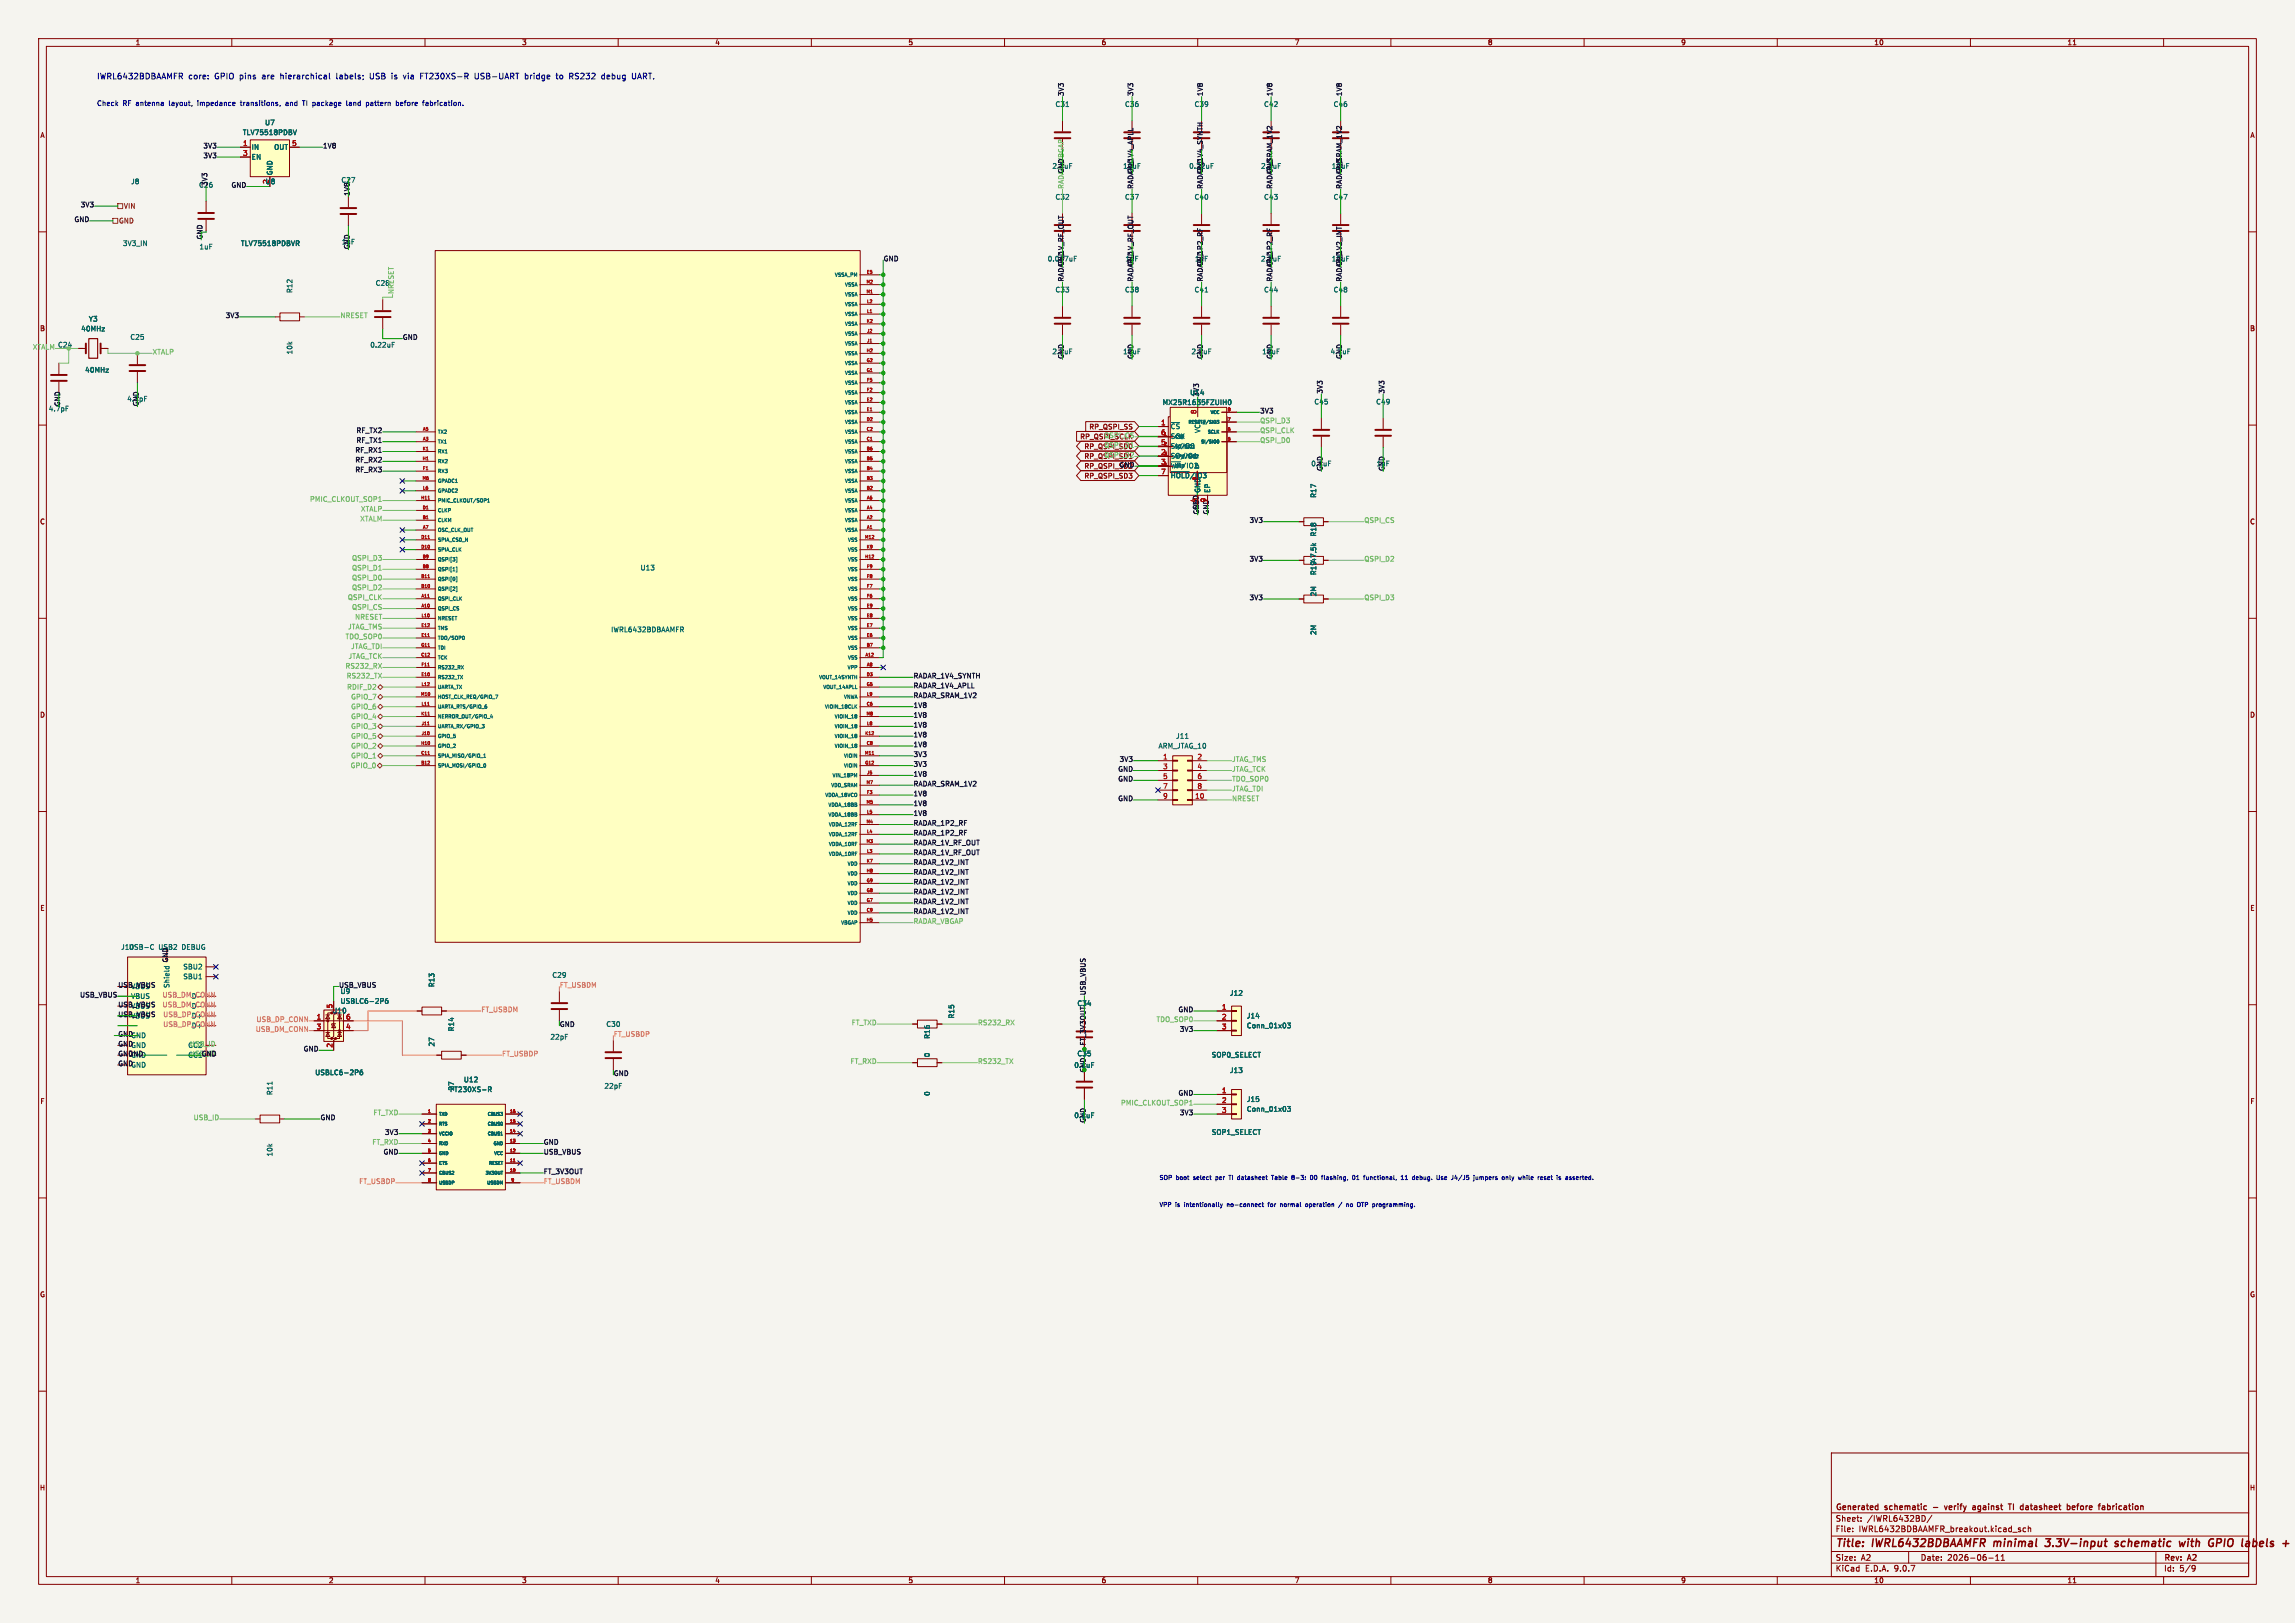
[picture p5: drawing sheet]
<svg xmlns="http://www.w3.org/2000/svg" width="594mm" height="420mm" viewBox="0 0 594 420" stroke-linecap="round" stroke-linejoin="round" font-family="sans-serif">
<defs><g id="words">
<g font-size="2.8" fill="#840000">
<text x="475" y="400.9">Title:</text>
<text x="484.7" y="400.9">IWRL6432BDBAAMFR</text>
<text x="516.9" y="400.9">minimal</text>
<text x="531.1" y="400.9">3.3V-input</text>
<text x="549.9" y="400.9">schematic</text>
<text x="567.4" y="400.9">with</text>
<text x="575.7" y="400.9">GPIO</text>
<text x="585.1" y="400.9">labels</text>
</g>
<g font-size="2.1" fill="#0000c2">
<text x="25" y="20.7">IWRL6432BDBAAMFR</text>
<text x="48.7" y="20.7">core:</text>
<text x="55.6" y="20.7">GPIO pins</text>
<text x="68.1" y="20.7">are</text>
<text x="73" y="20.7">hierarchical</text>
<text x="87.7" y="20.7">labels;</text>
<text x="96.5" y="20.7">USB</text>
<text x="102.3" y="20.7">is</text>
<text x="105.5" y="20.7">via</text>
<text x="110" y="20.7">FT230XS-R</text>
<text x="124.2" y="20.7">USB-UART</text>
<text x="137.4" y="20.7">bridge</text>
<text x="145.7" y="20.7">to</text>
<text x="149.2" y="20.7">RS232</text>
<text x="157.7" y="20.7">debug</text>
<text x="165.7" y="20.7">UART.</text>
</g>
<g font-size="2.1" fill="#840000">
<text x="475" y="394">Sheet:</text>
<text x="475" y="391.2">Generated</text>
<text x="483.2" y="394">/IWRL6432BD/</text>
<text x="488" y="391.2">schematic</text>
<text x="501.1" y="391.2">-</text>
<text x="504.7" y="391.2">verify</text>
<text x="512.5" y="391.2">against</text>
<text x="522.4" y="391.2">TI</text>
<text x="526" y="391.2">datasheet</text>
<text x="538.7" y="391.2">before</text>
<text x="547.5" y="391.2">fabrication</text>
<text x="475" y="396.7">File:</text>
<text x="481.1" y="396.7">IWRL6432BDBAAMFR_breakout.kicad_sch</text>
<text x="475" y="406.9">KiCad</text>
<text x="475" y="404.1">Size:</text>
<text x="481.7" y="404.1">A2</text>
<text x="482.7" y="406.9">E.D.A.</text>
<text x="490.3" y="406.9">9.0.7</text>
<text x="497" y="404.1">Date:</text>
<text x="504" y="404.1">2026-06-11</text>
<text x="560" y="404.3">Rev:</text>
<text x="560" y="406.9">Id:</text>
<text x="564.1" y="406.9">5/9</text>
<text x="566.4" y="404.3">A2</text>
</g>
<g font-size="1.8" fill="#840000">
<text x="35" y="11.9">1</text>
<text x="85" y="11.9">2</text>
<text x="135" y="11.9">3</text>
<text x="185" y="11.9">4</text>
<text x="235" y="11.9">5</text>
<text x="285" y="11.9">6</text>
<text x="335" y="11.9">7</text>
<text x="385" y="11.9">8</text>
<text x="435" y="11.9">9</text>
<text x="485" y="11.9">10</text>
<text x="535" y="11.9">11</text>
<text x="10.3" y="35.9">A</text>
<text x="582.3" y="35.9">A</text>
<text x="10.3" y="85.9">B</text>
<text x="582.3" y="85.9">B</text>
<text x="279.5" y="113.9">RP_QSPI_SCLK</text>
<text x="281.8" y="111.3">RP_QSPI_SS</text>
<text x="280.5" y="116.4">RP_QSPI_SD0</text>
<text x="280.5" y="119">RP_QSPI_SD1</text>
<text x="280.5" y="121.5">RP_QSPI_SD2</text>
<text x="280.5" y="124">RP_QSPI_SD3</text>
<text x="10.3" y="135.9">C</text>
<text x="310.4" y="132.1" transform="rotate(-90 310.4 132.1)">GND</text>
<text x="582.3" y="135.9">C</text>
<text x="10.3" y="185.9">D</text>
<text x="582.3" y="185.9">D</text>
<text x="10.3" y="235.9">E</text>
<text x="582.3" y="235.9">E</text>
<text x="281.2" y="270.7" transform="rotate(-90 281.2 270.7)">FT_3V3OUT</text>
<text x="10.3" y="285.9">F</text>
<text x="582.3" y="285.9">F</text>
<text x="10.3" y="335.9">G</text>
<text x="582.3" y="335.9">G</text>
<text x="10.2" y="385.9">H</text>
<text x="582.2" y="385.9">H</text>
<text x="35" y="409.9">1</text>
<text x="85" y="409.9">2</text>
<text x="135" y="409.9">3</text>
<text x="185" y="409.9">4</text>
<text x="235" y="409.9">5</text>
<text x="285" y="409.9">6</text>
<text x="335" y="409.9">7</text>
<text x="385" y="409.9">8</text>
<text x="435" y="409.9">9</text>
<text x="485" y="409.9">10</text>
<text x="535" y="409.9">11</text>
</g>
<g font-size="1.8" fill="#0000c2">
<text x="25" y="27.6">Check</text>
<text x="31.8" y="27.6">RF antenna</text>
<text x="44.1" y="27.6">layout,</text>
<text x="51.6" y="27.6">impedance</text>
<text x="63" y="27.6">transitions,</text>
<text x="74.8" y="27.6">and</text>
<text x="79.5" y="27.6">TI package</text>
<text x="91.2" y="27.6">land</text>
<text x="96.5" y="27.6">pattern</text>
<text x="104.4" y="27.6">before</text>
<text x="111.6" y="27.6">fabrication.</text>
</g>
<g font-size="1.8" fill="#006464">
<text x="273.1" y="27.9">C31</text>
<text x="291.1" y="27.9">C36</text>
<text x="309.1" y="27.9">C39</text>
<text x="327.1" y="27.9">C42</text>
<text x="345.1" y="27.9">C46</text>
<text x="62.7" y="35.2">TLV75518PDBV</text>
<text x="68.5" y="32.6">U7</text>
<text x="65" y="39">IN</text>
<text x="65" y="41.5">EN</text>
<text x="70.8" y="39">OUT</text>
<text x="33.8" y="47.9">J8</text>
<text x="68.6" y="47.9">U8</text>
<text x="69.6" y="47.7" transform="rotate(-90 69.6 47.7)">2</text>
<text x="70.7" y="45.5" transform="rotate(-90 70.7 45.5)">GND</text>
<text x="88.2" y="47.5">C27</text>
<text x="272.3" y="43.9">2.2uF</text>
<text x="307.7" y="43.9">0.22uF</text>
<text x="326.3" y="43.9">2.2uF</text>
<text x="51.4" y="48.7">C26</text>
<text x="273.1" y="51.9">C32</text>
<text x="291.1" y="51.9">C37</text>
<text x="309.1" y="51.9">C40</text>
<text x="327.1" y="51.9">C43</text>
<text x="345.1" y="51.9">C47</text>
<text x="31.7" y="63.9">3V3_IN</text>
<text x="51.5" y="64.7">1uF</text>
<text x="62.2" y="63.9">TLV75518PDBVR</text>
<text x="271.1" y="67.9">0.047uF</text>
<text x="326.3" y="67.9">2.2uF</text>
<text x="75.9" y="75.9" transform="rotate(-90 75.9 75.9)">R12</text>
<text x="273.1" y="75.9">C33</text>
<text x="291.1" y="75.9">C38</text>
<text x="309.1" y="75.9">C41</text>
<text x="327.1" y="75.9">C44</text>
<text x="345.1" y="75.9">C48</text>
<text x="22.9" y="83.4">Y3</text>
<text x="20.9" y="86">40MHz</text>
<text x="33.6" y="88.1">C25</text>
<text x="75.9" y="91.8" transform="rotate(-90 75.9 91.8)">10k</text>
<text x="95.7" y="90.1">0.22uF</text>
<text x="272.3" y="91.9">2.2uF</text>
<text x="308.3" y="91.9">2.2uF</text>
<text x="344.3" y="91.9">4.7uF</text>
<text x="21.9" y="96.6">40MHz</text>
<text x="12.5" y="106.7">4.7pF</text>
<text x="32.8" y="104.1">4.7pF</text>
<text x="300.8" y="105">MX25R1635FZUIH0</text>
<text x="307.9" y="102.5">U14</text>
<text x="310.5" y="102.8" transform="rotate(-90 310.5 102.8)">3V3</text>
<text x="340.1" y="104.9">C45</text>
<text x="356.1" y="104.9">C49</text>
<text x="302.9" y="111.2">~{CS}</text>
<text x="302.9" y="113.8">SCK</text>
<text x="310.9" y="112.2" transform="rotate(-90 310.9 112.2)">VCC</text>
<text x="302.9" y="116.3">SI/IO0</text>
<text x="302.9" y="118.9">SO/IO1</text>
<text x="302.9" y="121.4">~{WP}/IO2</text>
<text x="302.9" y="123.9">~{HOLD}/IO3</text>
<text x="339.3" y="120.9">0.1uF</text>
<text x="310.9" y="127.7" transform="rotate(-90 310.9 127.7)">GND</text>
<text x="313.4" y="127.7" transform="rotate(-90 313.4 127.7)">EP</text>
<text x="340.9" y="128.9" transform="rotate(-90 340.9 128.9)">R17</text>
<text x="340.9" y="138.9" transform="rotate(-90 340.9 138.9)">R18</text>
<text x="165.7" y="147.8">U13</text>
<text x="340.9" y="148.9" transform="rotate(-90 340.9 148.9)">R19</text>
<text x="340.9" y="145.7" transform="rotate(-90 340.9 145.7)">47.5k</text>
<text x="340.9" y="154.4" transform="rotate(-90 340.9 154.4)">2M</text>
<text x="158" y="163.8">IWRL6432BDBAAMFR</text>
<text x="340.9" y="164.4" transform="rotate(-90 340.9 164.4)">2M</text>
<text x="304.3" y="191.4">J11</text>
<text x="299.7" y="193.9">ARM_JTAG_10</text>
<text x="31.2" y="246">J10</text>
<text x="33.2" y="246">USB-C</text>
<text x="41.1" y="246">USB2</text>
<text x="47.2" y="246">DEBUG</text>
<text x="47.3" y="251.1">SBU2</text>
<text x="44" y="255.8" transform="rotate(-90 44 255.8)">Shield</text>
<text x="47.3" y="253.6">SBU1</text>
<text x="88" y="257.4">U9</text>
<text x="112.6" y="255.6" transform="rotate(-90 112.6 255.6)">R13</text>
<text x="142.8" y="253.2">C29</text>
<text x="318.2" y="257.9">J12</text>
<text x="33.8" y="258.7">VBUS</text>
<text x="85.9" y="262.4">U10</text>
<text x="88" y="259.9">USBLC6-2P6</text>
<text x="247.2" y="263.7" transform="rotate(-90 247.2 263.7)">R15</text>
<text x="278.7" y="260.5">C34</text>
<text x="322.6" y="263.8">J14</text>
<text x="117.7" y="267" transform="rotate(-90 117.7 267)">R14</text>
<text x="142.4" y="269.2">22pF</text>
<text x="156.8" y="265.9">C30</text>
<text x="240.9" y="268.9" transform="rotate(-90 240.9 268.9)">R16</text>
<text x="322.6" y="266.3">Conn_01x03</text>
<text x="112.6" y="270.9" transform="rotate(-90 112.6 270.9)">27</text>
<text x="240.9" y="273.7" transform="rotate(-90 240.9 273.7)">0</text>
<text x="278.7" y="273.5">C35</text>
<text x="313.5" y="273.9">SOP0_SELECT</text>
<text x="81.5" y="278.4">USBLC6-2P6</text>
<text x="119.9" y="280.3">U12</text>
<text x="156.3" y="281.9">22pF</text>
<text x="277.9" y="276.5">0.1uF</text>
<text x="318.2" y="277.9">J13</text>
<text x="70.7" y="283.5" transform="rotate(-90 70.7 283.5)">R11</text>
<text x="116.3" y="282.8">FT230XS-R</text>
<text x="117.7" y="282.4" transform="rotate(-90 117.7 282.4)">27</text>
<text x="240.9" y="283.7" transform="rotate(-90 240.9 283.7)">0</text>
<text x="322.6" y="287.9">Conn_01x03</text>
<text x="322.6" y="285.3">J15</text>
<text x="277.9" y="289.5">0.1uF</text>
<text x="281.2" y="290.7" transform="rotate(-90 281.2 290.7)">GND</text>
<text x="313.5" y="293.9">SOP1_SELECT</text>
<text x="70.7" y="299.4" transform="rotate(-90 70.7 299.4)">10k</text>
</g>
<g font-size="1.8" fill="#0f0f0f">
<text x="275.5" y="25" transform="rotate(-90 275.5 25)">3V3</text>
<text x="293.5" y="25" transform="rotate(-90 293.5 25)">3V3</text>
<text x="311.5" y="25" transform="rotate(-90 311.5 25)">1V8</text>
<text x="329.5" y="25" transform="rotate(-90 329.5 25)">1V8</text>
<text x="347.5" y="25" transform="rotate(-90 347.5 25)">1V8</text>
<text x="52.5" y="41.2">3V3</text>
<text x="52.5" y="38.6">3V3</text>
<text x="83.5" y="38.6">1V8</text>
<text x="275.5" y="45" transform="rotate(-90 275.5 45)">GND</text>
<text x="290.6" y="43.9">10uF</text>
<text x="293.5" y="45" transform="rotate(-90 293.5 45)">GND</text>
<text x="311.5" y="45" transform="rotate(-90 311.5 45)">GND</text>
<text x="329.5" y="45" transform="rotate(-90 329.5 45)">GND</text>
<text x="344.6" y="43.9">10uF</text>
<text x="347.5" y="45" transform="rotate(-90 347.5 45)">GND</text>
<text x="20.8" y="53.9">3V3</text>
<text x="53.9" y="48.3" transform="rotate(-90 53.9 48.3)">3V3</text>
<text x="59.8" y="48.8">GND</text>
<text x="90.7" y="50.8" transform="rotate(-90 90.7 50.8)">1V8</text>
<text x="293.5" y="49" transform="rotate(-90 293.5 49)">RADAR_1V4_APLL</text>
<text x="311.5" y="49" transform="rotate(-90 311.5 49)">RADAR_1V4_SYNTH</text>
<text x="329.5" y="49" transform="rotate(-90 329.5 49)">RADAR_SRAM_1V2</text>
<text x="347.5" y="49" transform="rotate(-90 347.5 49)">RADAR_SRAM_1V2</text>
<text x="19.1" y="57.7">GND</text>
<text x="88.3" y="63.5">1uF</text>
<text x="90.7" y="64.6" transform="rotate(-90 90.7 64.6)">GND</text>
<text x="228.6" y="67.8">GND</text>
<text x="275.5" y="69" transform="rotate(-90 275.5 69)">GND</text>
<text x="291.2" y="67.9">1uF</text>
<text x="293.5" y="69" transform="rotate(-90 293.5 69)">GND</text>
<text x="309.2" y="67.9">1uF</text>
<text x="311.5" y="69" transform="rotate(-90 311.5 69)">GND</text>
<text x="329.5" y="69" transform="rotate(-90 329.5 69)">GND</text>
<text x="344.6" y="67.9">10uF</text>
<text x="347.5" y="69" transform="rotate(-90 347.5 69)">GND</text>
<text x="275.5" y="73" transform="rotate(-90 275.5 73)">RADAR_1V_RF_OUT</text>
<text x="293.5" y="73" transform="rotate(-90 293.5 73)">RADAR_1V_RF_OUT</text>
<text x="311.5" y="73" transform="rotate(-90 311.5 73)">RADAR_1P2_RF</text>
<text x="329.5" y="73" transform="rotate(-90 329.5 73)">RADAR_1P2_RF</text>
<text x="347.5" y="73" transform="rotate(-90 347.5 73)">RADAR_1V2_INT</text>
<text x="58.3" y="82.5">3V3</text>
<text x="104.1" y="88.1">GND</text>
<text x="275.5" y="93" transform="rotate(-90 275.5 93)">GND</text>
<text x="290.6" y="91.9">10uF</text>
<text x="293.5" y="93" transform="rotate(-90 293.5 93)">GND</text>
<text x="311.5" y="93" transform="rotate(-90 311.5 93)">GND</text>
<text x="326.6" y="91.9">10uF</text>
<text x="329.5" y="93" transform="rotate(-90 329.5 93)">GND</text>
<text x="347.5" y="93" transform="rotate(-90 347.5 93)">GND</text>
<text x="342.5" y="102" transform="rotate(-90 342.5 102)">3V3</text>
<text x="358.5" y="102" transform="rotate(-90 358.5 102)">3V3</text>
<text x="15.8" y="105.3" transform="rotate(-90 15.8 105.3)">GND</text>
<text x="36.1" y="105.3" transform="rotate(-90 36.1 105.3)">GND</text>
<text x="326" y="107.2">3V3</text>
<text x="92.1" y="112.3">RF_TX2</text>
<text x="91.8" y="119.9">RF_RX2</text>
<text x="91.8" y="117.4">RF_RX1</text>
<text x="92.1" y="114.8">RF_TX1</text>
<text x="91.8" y="122.4">RF_RX3</text>
<text x="289.6" y="121.2">GND</text>
<text x="342.5" y="122" transform="rotate(-90 342.5 122)">GND</text>
<text x="356.2" y="120.9">1uF</text>
<text x="358.5" y="122" transform="rotate(-90 358.5 122)">GND</text>
<text x="323.3" y="135.5">3V3</text>
<text x="323.3" y="145.5">3V3</text>
<text x="323.3" y="155.5">3V3</text>
<text x="236.3" y="178.3">RADAR_1V4_APLL</text>
<text x="236.3" y="175.8">RADAR_1V4_SYNTH</text>
<text x="236.3" y="180.9">RADAR_SRAM_1V2</text>
<text x="236.3" y="183.4">1V8</text>
<text x="236.3" y="185.9">1V8</text>
<text x="236.3" y="188.5">1V8</text>
<text x="236.3" y="191">1V8</text>
<text x="236.3" y="193.6">1V8</text>
<text x="236.3" y="196.1">3V3</text>
<text x="289.7" y="197.4">3V3</text>
<text x="236.3" y="198.6">3V3</text>
<text x="236.3" y="201.2">1V8</text>
<text x="236.3" y="203.7">RADAR_SRAM_1V2</text>
<text x="289.3" y="199.9">GND</text>
<text x="289.3" y="202.4">GND</text>
<text x="236.3" y="206.3">1V8</text>
<text x="236.3" y="208.8">1V8</text>
<text x="289.3" y="207.5">GND</text>
<text x="236.3" y="213.9">RADAR_1P2_RF</text>
<text x="236.3" y="211.3">1V8</text>
<text x="236.3" y="216.4">RADAR_1P2_RF</text>
<text x="236.3" y="219">RADAR_1V_RF_OUT</text>
<text x="236.3" y="221.5">RADAR_1V_RF_OUT</text>
<text x="236.3" y="226.6">RADAR_1V2_INT</text>
<text x="236.3" y="224">RADAR_1V2_INT</text>
<text x="236.3" y="229.1">RADAR_1V2_INT</text>
<text x="236.3" y="231.7">RADAR_1V2_INT</text>
<text x="236.3" y="236.7">RADAR_1V2_INT</text>
<text x="236.3" y="234.2">RADAR_1V2_INT</text>
<text x="43.7" y="249.2" transform="rotate(-90 43.7 249.2)">GND</text>
<text x="30.5" y="255.8">USB_VBUS</text>
<text x="33.8" y="256.1">VBUS</text>
<text x="87.6" y="255.8">USB_VBUS</text>
<text x="281.2" y="257.7" transform="rotate(-90 281.2 257.7)">USB_VBUS</text>
<text x="20.6" y="258.3">USB_VBUS</text>
<text x="30.5" y="263.4">USB_VBUS</text>
<text x="30.5" y="260.9">USB_VBUS</text>
<text x="33.8" y="261.2">VBUS</text>
<text x="33.8" y="263.8">VBUS</text>
<text x="304.9" y="262.1">GND</text>
<text x="30.5" y="268.5">GNDGND</text>
<text x="305.2" y="267.2">3V3</text>
<text x="30.5" y="271">GNDGND</text>
<text x="30.5" y="273.6">GNDGND</text>
<text x="33.1" y="273.6">GND</text>
<text x="49" y="273.6">USB_ID</text>
<text x="78.5" y="272.3">GND</text>
<text x="30.5" y="276.1">GNDGND</text>
<text x="304.9" y="283.7">GND</text>
<text x="82.8" y="290.1">GND</text>
<text x="99.5" y="293.9">3V3</text>
<text x="305.2" y="288.8">3V3</text>
<text x="99.1" y="299">GND</text>
<text x="140.6" y="296.4">GND</text>
<text x="140.6" y="299">USB_VBUS</text>
<text x="140.6" y="304">FT_3V3OUT</text>
</g>
<g font-size="1.8" fill="#a90000">
<text x="62.8" y="37.8">1</text>
<text x="62.8" y="40.4">3</text>
<text x="75.5" y="37.8">5</text>
<text x="309.7" y="107.3" transform="rotate(-90 309.7 107.3)">8</text>
<text x="300.4" y="110.1">1</text>
<text x="300.4" y="112.7">6</text>
<text x="300.4" y="115.2">5</text>
<text x="300.4" y="117.7">2</text>
<text x="300.4" y="120.3">3</text>
<text x="300.4" y="122.8">7</text>
<text x="309.7" y="130.1" transform="rotate(-90 309.7 130.1)">4</text>
<text x="312.3" y="130.1" transform="rotate(-90 312.3 130.1)">9</text>
<text x="300.9" y="196.6">1</text>
<text x="309.8" y="196.6">2</text>
<text x="300.9" y="199.1">3</text>
<text x="300.9" y="201.7">5</text>
<text x="309.8" y="199.1">4</text>
<text x="309.8" y="201.7">6</text>
<text x="300.9" y="204.2">7</text>
<text x="300.9" y="206.8">9</text>
<text x="309.2" y="206.8">10</text>
<text x="309.8" y="204.2">8</text>
<text x="81.8" y="263.9">1</text>
<text x="86.1" y="261.1" transform="rotate(-90 86.1 261.1)">5</text>
<text x="89.5" y="263.9">6</text>
<text x="316.2" y="261.4">1</text>
<text x="316.2" y="263.9">2</text>
<text x="81.8" y="266.4">3</text>
<text x="89.5" y="266.4">4</text>
<text x="316.2" y="266.4">3</text>
<text x="86.1" y="271.2" transform="rotate(-90 86.1 271.2)">2</text>
<text x="316.2" y="283">1</text>
<text x="316.2" y="285.5">2</text>
<text x="316.2" y="288">3</text>
</g>
<g font-size="1.8" fill="#78b969">
<text x="275.5" y="49" transform="rotate(-90 275.5 49)">RADAR_VBGAP</text>
<text x="97.1" y="74.1">C28</text>
<text x="102.1" y="76.2" transform="rotate(-90 102.1 76.2)">NRESET</text>
<text x="88" y="82.5">NRESET</text>
<text x="8.4" y="90.7">XTALM</text>
<text x="14.9" y="90.1">C24</text>
<text x="39.4" y="92">XTALP</text>
<text x="285.7" y="113.5">QSPI_CS</text>
<text x="326" y="109.7">QSPI_D3</text>
<text x="326" y="112.3">QSPI_CLK</text>
<text x="285.7" y="118.6">QSPI_D2</text>
<text x="285.7" y="116.1">QSPI_D1</text>
<text x="326" y="114.8">QSPI_D0</text>
<text x="80.1" y="130.1">PMIC_CLKOUT_SOP1</text>
<text x="93.1" y="135.1">XTALM</text>
<text x="93.3" y="132.6">XTALP</text>
<text x="353" y="135.5">QSPI_CS</text>
<text x="91" y="147.8">QSPI_D1</text>
<text x="91" y="145.3">QSPI_D3</text>
<text x="353" y="145.5">QSPI_D2</text>
<text x="89.9" y="155.5">QSPI_CLK</text>
<text x="91" y="152.9">QSPI_D2</text>
<text x="91" y="150.4">QSPI_D0</text>
<text x="353" y="155.5">QSPI_D3</text>
<text x="91" y="158">QSPI_CS</text>
<text x="91.8" y="160.5">NRESET</text>
<text x="89.3" y="165.6">TDO_SOP0</text>
<text x="90" y="163.1">JTAG_TMS</text>
<text x="89.3" y="173.2">RS232_RX</text>
<text x="90.1" y="170.7">JTAG_TCK</text>
<text x="90.8" y="168.2">JTAG_TDI</text>
<text x="89.6" y="175.8">RS232_TX</text>
<text x="89.7" y="178.7">RDIF_D2</text>
<text x="90.7" y="183.7">GPIO_6</text>
<text x="90.7" y="181.2">GPIO_7</text>
<text x="90.7" y="186.3">GPIO_4</text>
<text x="90.7" y="188.8">GPIO_3</text>
<text x="90.7" y="191.4">GPIO_5</text>
<text x="90.7" y="196.4">GPIO_1</text>
<text x="90.7" y="193.9">GPIO_2</text>
<text x="318.8" y="197.4">JTAG_TMS</text>
<text x="90.6" y="199">GPIO_0</text>
<text x="318.8" y="199.9">JTAG_TCK</text>
<text x="318.8" y="202.4">TDO_SOP0</text>
<text x="318.8" y="205">JTAG_TDI</text>
<text x="318.8" y="207.5">NRESET</text>
<text x="236.3" y="239.3">RADAR_VBGAP</text>
<text x="220.3" y="265.5">FT_TXD</text>
<text x="253" y="265.5">RS232_RX</text>
<text x="299.2" y="264.7">TDO_SOP0</text>
<text x="48.6" y="271.4">CC2</text>
<text x="49" y="271">USB_ID</text>
<text x="220" y="275.5">FT_RXD</text>
<text x="253" y="275.5">RS232_TX</text>
<text x="290" y="286.3">PMIC_CLKOUT_SOP1</text>
<text x="50" y="290.1">USB_ID</text>
<text x="96.5" y="288.8">FT_TXD</text>
<text x="96.2" y="296.4">FT_RXD</text>
</g>
<g font-size="1.8" fill="#725600">
<text x="30.7" y="58">GND</text>
<text x="31.9" y="54.2">VIN</text>
</g>
<g font-size="1.8" fill="#009600">
<text x="52.6" y="62.1" transform="rotate(-90 52.6 62.1)">GND</text>
<text x="313.1" y="133.2" transform="rotate(-90 313.1 133.2)">GND</text>
<text x="144.8" y="265.9">GND</text>
<text x="158.7" y="278.6">GND</text>
<text x="281.2" y="277.7" transform="rotate(-90 281.2 277.7)">GND</text>
</g>
<g font-size="1.8" fill="#f57855">
<text x="144.8" y="255.8">FT_USBDM</text>
<text x="41.9" y="260.9">USB_DM_CONN</text>
<text x="41.9" y="258.3">USB_DM_CONN</text>
<text x="42.1" y="263.4">USB_DP_CONN</text>
<text x="49.5" y="258.7">D-</text>
<text x="49.5" y="261.2">D-</text>
<text x="49.5" y="263.8">D+</text>
<text x="124.5" y="262.1">FT_USBDM</text>
<text x="42.1" y="265.9">USB_DP_CONN</text>
<text x="49.5" y="266.3">D+</text>
<text x="66.1" y="267.2">USB_DM_CONN</text>
<text x="66.3" y="264.7">USB_DP_CONN</text>
<text x="158.7" y="268.5">FT_USBDP</text>
<text x="129.8" y="273.6">FT_USBDP</text>
<text x="92.9" y="306.6">FT_USBDP</text>
<text x="140.6" y="306.6">FT_USBDM</text>
</g>
<g font-size="1.5" fill="#0000c2">
<text x="300" y="305.5">SOP</text>
<text x="304.4" y="305.5">boot</text>
<text x="309.1" y="305.5">select</text>
<text x="315.1" y="305.5">per</text>
<text x="318.8" y="305.5">TI</text>
<text x="321.2" y="305.5">datasheet</text>
<text x="330.3" y="305.5">Table</text>
<text x="335.7" y="305.5">8-3:</text>
<text x="340.8" y="305.5">00</text>
<text x="343.9" y="305.5">flashing,</text>
<text x="352.1" y="305.5">01</text>
<text x="355.3" y="305.5">functional,</text>
<text x="365.2" y="305.5">11</text>
<text x="368.4" y="305.5">debug.</text>
<text x="374.9" y="305.5">Use</text>
<text x="378.9" y="305.5">J4/J5</text>
<text x="384.9" y="305.5">jumpers</text>
<text x="392.5" y="305.5">only</text>
<text x="397" y="305.5">while</text>
<text x="402.2" y="305.5">reset</text>
<text x="407.4" y="305.5">is</text>
<text x="409.9" y="305.5">asserted.</text>
<text x="300" y="312.5">VPP</text>
<text x="304.2" y="312.5">is</text>
<text x="306.7" y="312.5">intentionally</text>
<text x="318" y="312.5">no-connect</text>
<text x="328.9" y="312.5">for</text>
<text x="332.2" y="312.5">normal</text>
<text x="339" y="312.5">operation</text>
<text x="347.9" y="312.5">/</text>
<text x="350.1" y="312.5">no</text>
<text x="353.2" y="312.5">OTP programming.</text>
</g>
<g font-size="1.3" fill="#006464">
<text x="215.9" y="71.8">VSSA_PM</text>
<text x="218.5" y="74.3">VSSA</text>
<text x="218.5" y="76.9">VSSA</text>
<text x="218.5" y="79.4">VSSA</text>
<text x="218.5" y="82">VSSA</text>
<text x="218.5" y="84.5">VSSA</text>
<text x="218.5" y="87">VSSA</text>
<text x="218.5" y="89.6">VSSA</text>
<text x="218.5" y="92.1">VSSA</text>
<text x="218.5" y="94.7">VSSA</text>
<text x="218.5" y="97.2">VSSA</text>
<text x="218.5" y="99.7">VSSA</text>
<text x="218.5" y="102.3">VSSA</text>
<text x="218.5" y="104.8">VSSA</text>
<text x="218.5" y="107.4">VSSA</text>
<text x="113.2" y="112.4">TX2</text>
<text x="218.5" y="109.9">VSSA</text>
<text x="218.5" y="112.4">VSSA</text>
<text x="113.2" y="115">TX1</text>
<text x="113.2" y="117.5">RX1</text>
<text x="218.5" y="115">VSSA</text>
<text x="218.5" y="117.5">VSSA</text>
<text x="113.2" y="120.1">RX2</text>
<text x="113.2" y="122.6">RX3</text>
<text x="113.2" y="125.1">GPADC1</text>
<text x="218.5" y="120.1">VSSA</text>
<text x="218.5" y="122.6">VSSA</text>
<text x="218.5" y="125.1">VSSA</text>
<text x="113.2" y="127.7">GPADC2</text>
<text x="113.2" y="130.2">PMIC_CLKOUT/SOP1</text>
<text x="218.5" y="127.7">VSSA</text>
<text x="218.5" y="130.2">VSSA</text>
<text x="113.2" y="132.8">CLKP</text>
<text x="113.2" y="135.3">CLKM</text>
<text x="113.2" y="137.8">OSC_CLK_OUT</text>
<text x="218.5" y="132.8">VSSA</text>
<text x="218.5" y="135.3">VSSA</text>
<text x="218.5" y="137.8">VSSA</text>
<text x="113.2" y="140.4">SPIA_CS0_N</text>
<text x="113.2" y="142.9">SPIA_CLK</text>
<text x="219.3" y="140.4">VSS</text>
<text x="219.3" y="142.9">VSS</text>
<text x="113.2" y="145.5">QSPI[3]</text>
<text x="113.2" y="148">QSPI[1]</text>
<text x="219.3" y="145.5">VSS</text>
<text x="219.3" y="148">VSS</text>
<text x="113.2" y="150.5">QSPI[0]</text>
<text x="113.2" y="153.1">QSPI[2]</text>
<text x="113.2" y="155.6">QSPI_CLK</text>
<text x="219.3" y="150.5">VSS</text>
<text x="219.3" y="153.1">VSS</text>
<text x="219.3" y="155.6">VSS</text>
<text x="113.2" y="158.2">QSPI_CS</text>
<text x="113.2" y="160.7">NRESET</text>
<text x="219.3" y="158.2">VSS</text>
<text x="219.3" y="160.7">VSS</text>
<text x="113.2" y="163.2">TMS</text>
<text x="113.2" y="165.8">TDO/SOP0</text>
<text x="219.3" y="163.2">VSS</text>
<text x="219.3" y="165.8">VSS</text>
<text x="113.2" y="168.3">TDI</text>
<text x="113.2" y="170.9">TCK</text>
<text x="113.2" y="173.4">RS232_RX</text>
<text x="219.2" y="173.4">VPP</text>
<text x="219.3" y="168.3">VSS</text>
<text x="219.3" y="170.9">VSS</text>
<text x="113.2" y="175.9">RS232_TX</text>
<text x="113.2" y="178.5">UARTA_TX</text>
<text x="211.8" y="175.9">VOUT_14SYNTH</text>
<text x="212.9" y="178.5">VOUT_14APLL</text>
<text x="113.2" y="181">HOST_CLK_REQ/GPIO_7</text>
<text x="113.2" y="183.6">UARTA_RTS/GPIO_6</text>
<text x="213.3" y="183.6">VIOIN_18CLK</text>
<text x="218.3" y="181">VNWA</text>
<text x="113.2" y="186.1">NERROR_OUT/GPIO_4</text>
<text x="113.2" y="188.6">UARTA_RX/GPIO_3</text>
<text x="113.2" y="191.2">GPIO_5</text>
<text x="215.9" y="186.1">VIOIN_18</text>
<text x="215.9" y="188.6">VIOIN_18</text>
<text x="215.9" y="191.2">VIOIN_18</text>
<text x="113.2" y="193.7">GPIO_2</text>
<text x="113.2" y="196.3">SPIA_MISO/GPIO_1</text>
<text x="215.9" y="193.7">VIOIN_18</text>
<text x="218.3" y="196.3">VIOIN</text>
<text x="113.2" y="198.8">SPIA_MOSI/GPIO_0</text>
<text x="215" y="203.9">VDD_SRAM</text>
<text x="215.3" y="201.3">VIN_18PM</text>
<text x="218.3" y="198.8">VIOIN</text>
<text x="213.4" y="206.4">VDDA_18VCO</text>
<text x="214.2" y="209">VDDA_18BB</text>
<text x="214.2" y="211.5">VDDA_18BB</text>
<text x="214.4" y="214">VDDA_12RF</text>
<text x="214.4" y="216.6">VDDA_12RF</text>
<text x="214.4" y="219.1">VDDA_10RF</text>
<text x="214.4" y="221.7">VDDA_10RF</text>
<text x="219.2" y="224.2">VDD</text>
<text x="219.2" y="226.7">VDD</text>
<text x="219.2" y="229.3">VDD</text>
<text x="219.2" y="231.8">VDD</text>
<text x="217.5" y="239.4">VBGAP</text>
<text x="219.2" y="234.4">VDD</text>
<text x="219.2" y="236.9">VDD</text>
</g>
<g font-size="1.1" fill="#a90000">
<text x="224.2" y="70.9">E5</text>
<text x="224.1" y="73.4">M2</text>
<text x="224.1" y="75.9">M1</text>
<text x="224.2" y="83.6">K2</text>
<text x="224.2" y="78.5">L2</text>
<text x="224.2" y="81">L1</text>
<text x="224.3" y="86.1">J2</text>
<text x="224.3" y="88.6">J1</text>
<text x="224.2" y="91.2">H2</text>
<text x="224.2" y="93.7">G2</text>
<text x="224.2" y="96.3">G1</text>
<text x="224.2" y="98.8">F5</text>
<text x="224.2" y="101.3">F2</text>
<text x="224.2" y="103.9">E2</text>
<text x="224.2" y="106.4">E1</text>
<text x="109.3" y="111.5">A5</text>
<text x="224.2" y="109">D2</text>
<text x="224.2" y="111.5">C2</text>
<text x="109.2" y="119.1">H1</text>
<text x="109.3" y="116.6">K1</text>
<text x="109.3" y="114">A3</text>
<text x="224.2" y="114">C1</text>
<text x="224.2" y="116.6">B6</text>
<text x="224.2" y="119.1">B5</text>
<text x="109.2" y="124.2">M6</text>
<text x="109.3" y="121.7">F1</text>
<text x="224.2" y="121.7">B4</text>
<text x="224.2" y="124.2">B3</text>
<text x="108.9" y="129.3">H11</text>
<text x="109.3" y="131.8">D1</text>
<text x="109.3" y="126.7">L6</text>
<text x="224.2" y="126.7">B2</text>
<text x="224.2" y="129.3">A6</text>
<text x="224.2" y="131.8">A4</text>
<text x="109.3" y="134.4">B1</text>
<text x="109.3" y="136.9">A7</text>
<text x="224.2" y="134.4">A2</text>
<text x="224.2" y="136.9">A1</text>
<text x="108.9" y="139.4">D11</text>
<text x="108.9" y="142">D10</text>
<text x="223.7" y="139.4">M12</text>
<text x="224.2" y="142">K9</text>
<text x="108.9" y="149.6">B11</text>
<text x="109.3" y="144.5">B9</text>
<text x="109.3" y="147.1">B8</text>
<text x="223.8" y="144.5">H12</text>
<text x="224.2" y="147.1">F9</text>
<text x="224.2" y="149.6">F8</text>
<text x="108.9" y="152.1">B10</text>
<text x="108.9" y="154.7">A11</text>
<text x="224.2" y="152.1">F7</text>
<text x="224.2" y="154.7">F6</text>
<text x="108.9" y="157.2">A10</text>
<text x="108.9" y="159.8">L10</text>
<text x="224.2" y="157.2">E9</text>
<text x="224.2" y="159.8">E8</text>
<text x="108.9" y="167.4">G11</text>
<text x="108.9" y="162.3">E12</text>
<text x="108.9" y="164.8">E11</text>
<text x="224.2" y="167.4">B7</text>
<text x="224.2" y="162.3">E7</text>
<text x="224.2" y="164.8">E6</text>
<text x="108.9" y="169.9">C12</text>
<text x="108.9" y="172.5">F11</text>
<text x="223.8" y="169.9">A12</text>
<text x="224.2" y="172.5">A8</text>
<text x="108.9" y="175">E10</text>
<text x="108.9" y="177.5">L12</text>
<text x="224.2" y="175">D3</text>
<text x="224.2" y="177.5">G5</text>
<text x="108.8" y="180.1">M10</text>
<text x="108.9" y="185.2">K11</text>
<text x="108.9" y="182.6">L11</text>
<text x="224.1" y="185.2">M8</text>
<text x="224.2" y="182.6">C6</text>
<text x="224.2" y="180.1">L9</text>
<text x="109" y="187.7">J11</text>
<text x="109" y="190.2">J10</text>
<text x="223.8" y="190.2">K12</text>
<text x="224.2" y="187.7">L8</text>
<text x="108.9" y="192.8">H10</text>
<text x="108.9" y="195.3">C11</text>
<text x="108.9" y="197.9">B12</text>
<text x="223.7" y="195.3">M11</text>
<text x="223.8" y="197.9">G12</text>
<text x="224.2" y="192.8">C8</text>
<text x="224.1" y="202.9">M7</text>
<text x="224.3" y="200.4">J5</text>
<text x="224.1" y="208">M5</text>
<text x="224.2" y="205.5">F3</text>
<text x="224.1" y="213.1">M4</text>
<text x="224.2" y="210.6">L5</text>
<text x="224.2" y="215.6">L4</text>
<text x="224.1" y="218.2">M3</text>
<text x="224.2" y="220.7">L3</text>
<text x="224.2" y="225.8">H8</text>
<text x="224.2" y="223.3">K7</text>
<text x="224.2" y="228.3">G9</text>
<text x="224.2" y="230.9">G8</text>
<text x="224.2" y="233.4">G7</text>
<text x="224.2" y="238.5">H5</text>
<text x="224.2" y="236">C9</text>
</g>
<g font-size="1.1" fill="#006464">
<text x="313.1" y="107.3">VCC</text>
<text x="304" y="113.7">CS#</text>
<text x="307.4" y="109.8">RESET#/SIO3</text>
<text x="312.4" y="112.4">SCLK</text>
<text x="304" y="118.7">WP#/SIO2</text>
<text x="304" y="116.2">SO/SIO1</text>
<text x="310.7" y="114.9">SI/SIO0</text>
<text x="304" y="121.3">GND</text>
<text x="310.5" y="121.4" transform="rotate(-90 310.5 121.4)">EP</text>
<text x="113.5" y="294">VCCIO</text>
<text x="113.5" y="291.5">RTS</text>
<text x="113.5" y="288.9">TXD</text>
<text x="126" y="294">CBUS1</text>
<text x="126" y="291.5">CBUS0</text>
<text x="126" y="288.9">CBUS3</text>
<text x="113.5" y="299.1">GND</text>
<text x="113.5" y="296.5">RXD</text>
<text x="127.6" y="296.5">GND</text>
<text x="127.7" y="299.1">VCC</text>
<text x="113.5" y="304.2">CBUS2</text>
<text x="113.5" y="301.6">CTS</text>
<text x="125.5" y="304.2">3V3OUT</text>
<text x="126.4" y="301.6">RESET</text>
<text x="113.5" y="306.7">USBDP</text>
<text x="125.9" y="306.7">USBDM</text>
</g>
<g font-size="1" fill="#a90000">
<text x="317.6" y="106.4">8</text>
<text x="301.1" y="112.8">1</text>
<text x="317.6" y="111.5">6</text>
<text x="317.6" y="109">7</text>
<text x="301.1" y="117.9">3</text>
<text x="301.1" y="115.3">2</text>
<text x="317.6" y="114">5</text>
<text x="301.1" y="120.4">4</text>
<text x="309.6" y="124.3" transform="rotate(-90 309.6 124.3)">9</text>
<text x="110.6" y="293.1">3</text>
<text x="110.6" y="290.6">2</text>
<text x="110.6" y="288">1</text>
<text x="131.8" y="293.1">14</text>
<text x="131.8" y="290.6">15</text>
<text x="131.8" y="288">16</text>
<text x="110.6" y="298.2">5</text>
<text x="110.6" y="295.7">4</text>
<text x="131.8" y="298.2">12</text>
<text x="131.8" y="295.7">13</text>
<text x="110.6" y="305.8">8</text>
<text x="110.6" y="303.3">7</text>
<text x="110.6" y="300.7">6</text>
<text x="131.8" y="303.3">10</text>
<text x="131.8" y="300.7">11</text>
<text x="132.2" y="305.8">9</text>
</g>
</g></defs>
<path d="M0 0h594v420h-594z" fill="#f5f4ef" stroke="#f5f4ef" stroke-width=".26"/>
<g fill="none" stroke="#840000" stroke-width=".26">
<path d="M10 10h574v400h-574zM12 12h570v396h-570zM60 10v2M110 10v2M160 10v2M210 10v2M260 10v2M310 10v2M360 10v2M410 10v2M460 10v2M510 10v2"/>
<path d="M536.6 11.6h.7M560 10v2M311 31.2v2.8M329 31.2v2.8M90.2 50.8v2.8M90.2 55.6v2.8M10 60h2M347 79.2v2.8M582 60h2M347 84v2.8M10 110h2M582 110h2"/>
<path d="M336.2 155h1.3M337.5 154h5v2h-5zM342.5 155h1.3M10 160h2M582 160h2M10 210h2M582 210h2M10 260h2M582 260h2M10 310h2M582 310h2M10 360h2"/>
<path d="M474 376h108v32h-108zM582 360h2M474 397.5h108M474 391.5h108M479.5 396.2v.2M479.5 395.4v.2M481.7 393.5v.2M481.7 392.7v.2M497.8 392.2a.81 .81 0 0 1 .5 .7 .81 .81 0 0 1-.5 .8M500 392.1l-1.3 1.9M523 395.4h-.4l-.2 .2 .1 .2 .5 .1v.4h-.6M524.3 395.4h-.4l-.3 .3 .1 .6h.6"/>
<path d="M525 395.5l.5-.1 .1 1M525 394.9v1.5M60 408v2M110 408v2M160 408v2M210 408v2M260 408v2M310 408v2M360 408v2M410 408v2M460 408v2M474 404.5h108"/>
<path d="M474 401.5h108M494 401.5v3M510 408v2M514.7 403.2h1.2M516.5 403.8h.9M516.5 402.7l.5-.4v1.5M518 403.8h.8M518 402.7l.4-.4v1.5M536.6 409.6h.7M558 401.5v6.5M560 408v2M567.6 405.1l.5 .1 .1 .7-.3 .6-.4 .1"/>
<path d="M568.2 405.7l-.6 .3"/>
</g>
<path d="M516.2 398.9l-.2 1.3M529.5 398.2h1.2l-.7 .8 .4 .1M548.3 399a.49 .49 0 0 0-.8 .2l.8 .6-.4 .4-.5-.1M549.2 399.1l-.2 .7 .2 .3M565.6 398.9l-.5 1.3-.3-1-.5 1M566.4 398.9l-.2 1.3M566.5 398.2l-.1 .2M573.9 398.2h.7l.4 .4-.3 .5-.9 .1M583.4 398.9l.6 .1 .1 .2v.6l-.5 .4M529.3 400l.2 .2 .9-.2" fill="none" stroke="#840000" stroke-width=".4"/>
<g fill="none" stroke="#840000" stroke-width=".3">
<path d="M485.9 389.7h.2M486.1 389.2v1.5M486.1 390.6l-.2 .1M503.3 389.7l.3 1 .4-1M510.8 389.7l.5 .2v.8M511.3 390.6l-.5 .1M511.3 390l-.5 .1M519.8 389.2h.8M521.1 389.2v1.5M524.8 389.7l.2 .2v.8M525 390.6l-.2 .1M525 390l-.2 .1"/>
<path d="M536.4 389.7h.4l.3 .3-.8 .2M536.4 390.6h.6M537.5 389.7h.6M538.1 389.2l-.4 .2v1.3M545.6 389.7l.6 .3-.1 .5-.5 .2"/>
</g>
<path d="M309 35.8h4M309 34.2h4M327 35.8h4M327 34.2h4M88.1 55.4h4.1M88.1 53.8h4.1M345 83.8h4M345 82.2h4" fill="none" stroke="#840000" stroke-width=".51"/>
<path d="M313.4 42.9h.5M313.4 42.3h.7M330.8 42.3h.6M348.8 90.3h.6" fill="none" stroke="#006464" stroke-width=".26"/>
<path d="M318.8 281.9h2.5v7.7h-2.5z" fill="#ffffc2"/>
<g fill="none" stroke="#840000" stroke-width=".26">
<path d="M144.8 256.5v2.8M107.9 261.6h1.3M109.2 260.6h5.1v2h-5.1zM114.3 261.6h1.3M144.8 261.4v2.8M280.7 268.7v2.8M315 283.2h3.8M315 285.8h3.8M315 288.3h3.8M318.8 281.9h2.5v7.7h-2.5zM318.8 283.1h1.2v.2h-1.2zM318.8 285.6h1.2v.3h-1.2z"/>
<path d="M318.8 288.2h1.2v.2h-1.2z"/>
</g>
<path d="M282.5 275h.6M333.2 286.3h.8l-.4 .5 .3 .1v.6h-.7" fill="none" stroke="#006464" stroke-width=".26"/>
<path d="M142.7 259.6h4.1M142.7 261.1h4.1M278.6 268.4h4.1M278.6 266.9h4.1" fill="none" stroke="#840000" stroke-width=".51"/>
<path d="M303.5 195.6h5.1v12.7h-5.1z" fill="#ffffc2"/>
<g fill="none" stroke="#840000" stroke-width=".26">
<path d="M299.7 196.9h3.8M299.7 199.4h3.8M303.5 195.6h5.1v12.7h-5.1zM303.5 196.7h1.3v.3h-1.3zM303.5 199.3h1.3v.2h-1.3zM307.3 196.7h1.3v.3h-1.3zM307.3 199.3h1.3v.2h-1.3zM308.6 196.9h3.8M308.6 199.4h3.8M299.7 201.9h3.8M299.7 204.5h3.8M299.7 207h3.8"/>
<path d="M303.5 201.8h1.3v.3h-1.3zM303.5 204.3h1.3v.3h-1.3zM303.5 206.9h1.3v.2h-1.3zM307.3 201.8h1.3v.3h-1.3zM307.3 204.3h1.3v.3h-1.3zM307.3 206.9h1.3v.2h-1.3zM308.6 201.9h3.8M308.6 204.5h3.8M308.6 207h3.8M113 273.1h1.3M114.3 272h5.1v2.1h-5.1zM119.4 273.1h1.2"/>
</g>
<path d="M306.8 191.1h.7" fill="none" stroke="#006464" stroke-width=".26"/>
<path d="M318.8 260.4h2.5v7.6h-2.5z" fill="#ffffc2"/>
<g fill="none" stroke="#840000" stroke-width=".26">
<path d="M347 55.2v2.8M275 79.2v2.8M293 79.2v2.8M275 84v2.8M293 84v2.8M336.2 145h1.3M337.5 144h5v2h-5zM342.5 145h1.3M158.7 269.2v2.8M158.7 274.1v2.8M236.2 265h1.3M237.5 264h5v2h-5z"/>
<path d="M242.5 265h1.3M280.7 276.9v2.8M315 261.6h3.8M315 264.2h3.8M315 266.7h3.8M318.8 260.4h2.5v7.6h-2.5zM318.8 261.5h1.2v.2h-1.2zM318.8 264h1.2v.3h-1.2zM318.8 266.6h1.2v.2h-1.2zM280.7 281.7v2.8"/>
</g>
<path d="M278.1 66.9h.4M278.1 66.3h.6M276.8 90.3h.6M333.2 264.7h.8l-.4 .5 .3 .1v.6h-.7M282.5 288h.6" fill="none" stroke="#006464" stroke-width=".26"/>
<path d="M273 59.8h4M273 58.2h4M345 59.8h4M345 58.2h4M273 83.8h4M273 82.2h4M291 83.8h4M291 82.2h4M156.7 273.8h4.1M156.7 272.3h4.1M278.6 279.9h4.1M278.6 281.4h4.1" fill="none" stroke="#840000" stroke-width=".51"/>
<path d="M64.8 36.2h10.1v9.5h-10.1z" fill="#ffffc2"/>
<path d="M62.2 38.1h2.6M64.8 36.2h10.1v9.5h-10.1zM74.9 38.1h2.6M293 31.2v2.8M62.2 40.6h2.6M69.8 45.7v2.6M236.2 275h1.3M237.5 274h5v2h-5zM242.5 275h1.3M66 289.6h1.3M67.3 288.5h5.1v2.1h-5.1zM72.4 289.6h1.3" fill="none" stroke="#840000" stroke-width=".26"/>
<path d="M75.9 33.6l.4 1.3 .4-1.3M70.4 280v.7" fill="none" stroke="#006464" stroke-width=".26"/>
<path d="M291 35.8h4M291 34.2h4" fill="none" stroke="#840000" stroke-width=".51"/>
<path d="M112.6 64.8h110v179h-110z" fill="#ffffc2"/>
<g fill="none" stroke="#840000" stroke-width=".26">
<path d="M112.6 64.8h110v179h-110zM222.6 71.1h5M222.6 73.7h5M222.6 76.2h5M222.6 78.7h5M71.2 82h1.3M72.5 81h5v2h-5zM77.5 82h1.3M222.6 81.3h5M222.6 83.8h5M222.6 86.4h5M222.6 88.9h5"/>
<path d="M222.6 91.4h5M222.6 94h5M222.6 96.5h5M222.6 99.1h5M107.6 111.8h5.1M107.6 114.3h5.1M107.6 116.8h5.1M107.6 119.4h5.1M222.6 111.8h5M222.6 114.3h5M222.6 116.8h5M222.6 119.4h5"/>
<path d="M222.6 101.6h5M222.6 104.1h5M222.6 106.7h5M222.6 109.2h5M107.6 121.9h5.1M107.6 124.5h5.1M107.6 127h5.1M107.6 129.5h5.1M107.6 132.1h5.1M107.6 134.6h5.1M107.6 137.2h5.1M107.6 139.7h5.1"/>
<path d="M222.6 121.9h5M222.6 124.5h5M222.6 127h5M222.6 129.5h5M222.6 132.1h5M222.6 134.6h5M222.6 137.2h5M222.6 139.7h5M107.6 142.2h5.1M107.6 144.8h5.1M107.6 147.3h5.1M107.6 149.9h5.1"/>
<path d="M107.6 152.4h5.1M107.6 154.9h5.1M107.6 157.5h5.1M222.6 142.2h5M222.6 144.8h5M222.6 147.3h5M222.6 149.9h5M222.6 152.4h5M222.6 154.9h5M222.6 157.5h5M107.6 160h5.1M107.6 162.6h5.1"/>
<path d="M107.6 165.1h5.1M107.6 167.6h5.1M107.6 170.2h5.1M107.6 172.7h5.1M107.6 175.3h5.1M107.6 177.8h5.1M222.6 160h5M222.6 162.6h5M222.6 165.1h5M222.6 167.6h5M222.6 170.2h5M222.6 172.7h5"/>
<path d="M222.6 175.3h5M222.6 177.8h5M107.6 180.3h5.1M107.6 182.9h5.1M107.6 185.4h5.1M107.6 188h5.1M107.6 190.5h5.1M107.6 193h5.1M107.6 195.6h5.1M107.6 198.1h5.1M222.6 180.3h5M222.6 182.9h5"/>
<path d="M222.6 185.4h5M222.6 188h5M222.6 190.5h5M222.6 193h5M222.6 195.6h5M222.6 198.1h5M222.6 200.7h5M222.6 203.2h5M222.6 205.7h5M222.6 208.3h5M222.6 210.8h5M222.6 213.4h5"/>
<path d="M222.6 215.9h5M222.6 218.4h5M222.6 221h5M222.6 223.5h5M222.6 226.1h5M222.6 228.6h5M222.6 231.1h5M222.6 233.7h5M222.6 236.2h5M222.6 238.8h5"/>
</g>
<g fill="none" stroke="#a90000" stroke-width=".26">
<path d="M225.2 88.5h.4M110.4 116.5h.4M110.4 119h.4M110.4 134.3h.4M110.7 139.3h.5M110.8 129.2h.4M110.7 154.6h.4M110.7 149.5h.5M110.7 172.4h.4M110.7 164.7h.5M110.7 167.3h.5M110.6 187.6h.5"/>
<path d="M110.7 182.5h.4M110.7 197.8h.5M110.7 185.1h.5M110.7 195.2h.5M111.2 197v.3M225.6 190.1h.5M225.7 195.2h.5M226.1 189.4v.3"/>
</g>
<g fill="none" stroke="#006464" stroke-width=".26">
<path d="M126.2 129.9h.5M126.2 129.3l.2-.3v.9M118 144.2h.3v1.3h-.3M118 146.7h.3v1.3h-.3M118 149.3h.3v1.3h-.3M118 151.8h.3v1.3h-.3M119.4 172.2l.6 .9M119.9 164.6a.48 .48 0 0 1 .3 .5 .48 .48 0 0 1-.3 .4M120 172.2l-.6 .9M128.2 179.8h.6l-.3 .9M176.5 162.9l.4 .6M176.8 162.3v.6"/>
<path d="M124.8 187.5h.5l-.3 .3M125.2 187.8l.1 .5M125.2 196h.5M125.2 195.3l.3-.2v.9M125.2 188.3v.1M125.2 197.8l.2-.2a.41 .41 0 0 1 .3 .5 .41 .41 0 0 1-.4 .3h-.1M125.3 188.3h-.1M125.9 182.8v.4M127 185.5h.5M127.4 185.2v.6M221.4 182.8l.4 .5M221.7 185l.1 .1"/>
<path d="M221.7 185.4v.3M221.7 187.6v.2M221.7 187.9v.4M221.7 190.1v.2M221.7 190.5v.3M221.7 192.6v.2M221.7 193v.4M221.8 182.4l-.5 .5M221.8 185.1h.1M221.8 185.1l-.1 .1M221.4 200.8l.3-.6v.9"/>
</g>
<path d="M112.9 285.7h17.9v22.2h-17.9z" fill="#ffffc2"/>
<g fill="none" stroke="#840000" stroke-width=".26">
<path d="M275 31.2v2.8M99.1 77.5v2.8M99.1 82.3v2.8M109.2 298.5h3.8M109.2 295.9h3.8M109.2 293.4h3.8M109.2 290.8h3.8M109.2 288.3h3.8M112.9 285.7h17.9v22.2h-17.9zM130.8 298.5h3.8M130.8 295.9h3.8M130.8 293.4h3.8"/>
<path d="M130.8 290.8h3.8M130.8 288.3h3.8M109.2 306.1h3.8M109.2 303.5h3.8M109.2 301h3.8M130.8 306.1h3.8M130.8 303.5h3.8M130.8 301h3.8"/>
</g>
<path d="M132.9 300.6h.4" fill="none" stroke="#a90000" stroke-width=".26"/>
<path d="M275.9 27.6h.7M276.8 42.3h.6M101.5 89.2h.4M101.5 88.6h.6M126.4 281.9h.6l.1-.5-.7-.2v1.3M126.7 281.9l.5 .6M129.6 293.7h.4" fill="none" stroke="#006464" stroke-width=".26"/>
<path d="M273 35.8h4M273 34.2h4M97 82h4.1M97 80.5h4.1" fill="none" stroke="#840000" stroke-width=".51"/>
<path d="M33 247.7h20.3v30.4h-20.3z" fill="#ffffc2"/>
<path d="M30.5 257.8h2.5M33 247.7h20.3v30.4h-20.3zM43.2 245.1v3.8M53.3 250.2h2.6M53.3 252.7h2.6" fill="none" stroke="#840000" stroke-width=".26"/>
<path d="M39.2 244.5h.5M39.7 245.6h-.5M42.5 250.1h1.3M43 250.1l-.1 .4M43.7 250.1l.1 .4M92.6 276.9v.6M93.8 276.9l-.6 .3v.7l.2 .2 .4-.1v-.6h-.4l-.2 .2" fill="none" stroke="#006464" stroke-width=".26"/>
<path d="M83.8 261.4h5.1v8.1h-5.1z" fill="#ffffc2"/>
<g fill="#840000" stroke="#840000" stroke-width=".26">
<circle cx="84.8" cy="264.2" r=".25"/>
<circle cx="85.9" cy="268.7" r=".25"/>
<circle cx="86.9" cy="268.7" r=".25"/>
<circle cx="87.9" cy="266.7" r=".25"/>
</g>
<g fill="none" stroke="#840000" stroke-width=".26">
<path d="M53.3 52.1v2.8M53.3 56.9v2.8M15.2 94v2.8M15.2 98.8v2.8M20.3 90.2h1.9M26 90.2h1.9M35.6 91.4v2.8M35.6 96.3v2.8M342 108.2v2.8M342 113v2.8M358 108.2v2.8M358 113v2.8"/>
<path d="M336.2 135h1.3M337.5 134h5v2h-5zM342.5 135h1.3M86.4 259.1v2.5l-.5 .5h1l-.5 .5v5.6l-.5 .5h1l-.5 .5v2.6M81.3 264.2h10.1M81.3 266.7h10.1M83.8 261.4h5.1v8.1h-5.1zM84.3 267.2h1M84.3 262.6h1M84.8 262.6l.5 1.1h-1zM84.8 267.2l.5 1h-1zM85.9 262.1h-1.1v6.6h1.1"/>
<path d="M86.4 264.9l.5 1h-1zM86.9 264.9h-1v.4M86.9 262.1h1v6.6h-1M87.4 267.2h1M87.9 262.6l.5 1.1h-1zM87.9 267.2l.5 1h-1z"/>
</g>
<path d="M76.7 62.3h.5l.2 .3-.1 .3-.6 .1M77 63l.4 .6M17.1 105.1h.6M37.4 102.6h.6M343.8 119.3h.6M339.7 140.6l.5 .5M340.6 140.6l-.5 .4M99.1 258.5v.5M100.3 258.4l-.5 .3-.1 .7 .3 .3 .4-.2-.1-.6h-.3l-.3 .2" fill="none" stroke="#006464" stroke-width=".26"/>
<g fill="none" stroke="#840000" stroke-width=".51">
<path d="M51.3 56.6h4.1M51.3 55.1h4.1M291 59.8h4M291 58.2h4M13.2 98.6h4.1M13.2 97h4.1M22.2 88.9v2.5M26 88.9v2.5M33.5 96h4.1M33.5 94.5h4.1M340 112.8h4M340 111.2h4"/>
<path d="M356 112.8h4M356 111.2h4"/>
</g>
<path d="M23 87.6h2.3v5.1h-2.3z" fill="none" stroke="#840000" stroke-width=".3"/>
<path d="M302.4 107.8h15.2v20.4h-15.2z" fill="#ffffc2"/>
<path d="M299.8 110.4h2.6M299.8 112.9h2.6M299.8 115.5h2.6M299.8 118h2.6M302.4 107.8h15.2v20.4h-15.2zM310 105.3v2.5M299.8 120.5h2.6M299.8 123.1h2.6M312.5 128.2v2.5" fill="none" stroke="#840000" stroke-width=".26"/>
<path d="M308.4 114.9l.2-.1a.68 .68 0 0 1 .5 .6 .68 .68 0 0 1-.5 .6M309 118.6h.8M309.2 117.6l.2-.3v1.3M303.1 122h4.7" fill="none" stroke="#006464" stroke-width=".26"/>
<path d="M302.9 105.4h14.6v16.9h-14.6z" fill="#ffffc2"/>
<g fill="none" stroke="#840000" stroke-width=".26">
<path d="M62.2 38.1h2.6M74.9 38.1h2.6M347 31.2v2.8M62.2 40.6h2.6M69.8 45.7v2.6M311 55.2v2.8M329 55.2v2.8M311 79.2v2.8M329 79.2v2.8M20.3 90.2h1.3M26.7 90.2h1.2M311 84v2.8"/>
<path d="M329 84v2.8M278.6 111.6h15l1.2 1.3-1.2 1.3h-15zM279.7 114.2h13.9l1.2 1.3-1.2 1.2h-13.9l-1.1-1.2zM279.7 116.7h13.9l1.2 1.3-1.2 1.3h-13.9l-1.1-1.3zM279.7 119.3h13.9l1.2 1.2-1.2 1.3h-13.9l-1.1-1.3zM281 109.1h12.6l1.2 1.3-1.2 1.3h-12.6zM299.7 118.1h3.8M299.7 115.6h3.8M299.7 113h3.8M299.8 110.4h2.6M299.8 112.9h2.6M299.8 115.5h2.6"/>
<path d="M299.8 118h2.6M302.9 105.4h14.6v16.9h-14.6zM310 105.3v2.5M316.2 114.3h3.8M316.2 111.8h3.8M316.2 109.2h3.8M316.2 106.7h3.8M279.7 121.8h13.9l1.2 1.3-1.2 1.3h-13.9l-1.1-1.3zM299.7 120.7h3.8M299.8 120.5h2.6M299.8 123.1h2.6M309.9 121.9v3.8"/>
<path d="M312.5 128.2v2.5M336.2 135h1.3M342.5 135h1.3M336.2 155h1.3M336.2 145h1.3M342.5 155h1.3M342.5 145h1.3M86.4 259.1v2.5M81.3 264.2h2.5M81.3 266.7h2.5M86.4 269.2v2.6M88.9 264.2h2.5"/>
<path d="M88.9 266.7h2.5M107.9 261.6h1.3M113 273.1h1.3M114.3 261.6h1.3M119.4 273.1h1.2M236.2 265h1.3M236.2 275h1.3M242.5 265h1.3M242.5 275h1.3M280.7 268.7v2.8M280.7 276.9v2.8M315 261.6h3.8"/>
<path d="M315 264.2h3.8M315 266.7h3.8M109.2 288.3h3.8M109.2 298.5h3.8M109.2 295.9h3.8M109.2 293.4h3.8M109.2 290.8h3.8M130.8 288.3h3.8M130.8 298.5h3.8M130.8 295.9h3.8M130.8 293.4h3.8M130.8 290.8h3.8"/>
<path d="M280.7 281.7v2.8M315 283.2h3.8M315 285.8h3.8M315 288.3h3.8M109.2 306.1h3.8M109.2 303.5h3.8M109.2 301h3.8M130.8 306.1h3.8M130.8 303.5h3.8M130.8 301h3.8"/>
</g>
<g fill="none" stroke="#006464" stroke-width=".26">
<path d="M75.9 33.6l.4 1.3 .4-1.3M76.7 62.3h.5l.2 .3-.1 .3-.6 .1M77 63l.4 .6M311.9 75.6h.7M330.8 66.3h.6M312.8 90.3h.6M308.4 114.9l.2-.1a.68 .68 0 0 1 .5 .6 .68 .68 0 0 1-.5 .6M308.7 115.9h.5M308.7 115.4l.2-.3v.8M309 118.6h.8M309.2 117.6l.2-.3v1.3M309.6 117.7h.3l.2 .2-.5 .6h.5"/>
<path d="M315 108.8h.5l-.3 .3 .2 .1v.3h-.4M315.1 114.6a.38 .38 0 0 1-.1-.5 .38 .38 0 0 1 .4-.2v.7M315.1 114.6h.1M315.1 114.6h.3M315.4 114.6h.1M318 103.6l.2-.2a.62 .62 0 0 1 .4 .7 .62 .62 0 0 1-.5 .6l-.2-.5zM303.1 122h4.7M339.7 140.6l.5 .5M340.6 140.6l-.5 .4M99.1 258.5v.5M100.3 258.4l-.5 .3-.1 .7 .3 .3 .4-.2-.1-.6h-.3l-.3 .2M92.6 276.9v.6"/>
<path d="M93.8 276.9l-.6 .3v.7l.2 .2 .4-.1v-.6h-.4l-.2 .2M282.5 275h.6M333.2 264.7h.8l-.4 .5 .3 .1v.6h-.7M126.4 281.9h.6l.1-.5-.7-.2v1.3M126.7 281.9l.5 .6M129.6 293.7h.4M282.5 288h.6M333.2 286.3h.8l-.4 .5 .3 .1v.6h-.7"/>
</g>
<path d="M345 35.8h4M345 34.2h4M309 59.8h4M309 58.2h4M327 59.8h4M327 58.2h4M309 83.8h4M309 82.2h4M327 83.8h4M327 82.2h4" fill="none" stroke="#840000" stroke-width=".51"/>
<path d="M29.2 56.5h1.3v1.3h-1.3zM30.5 52.7h1.2v1.3h-1.2zM97.8 177.8l.6-.6 .7 .6-.7 .6zM97.8 185.4l.6-.6 .7 .6-.7 .7zM97.8 182.9l.6-.7 .7 .7-.7 .6zM97.8 195.6l.6-.7 .7 .7-.7 .6zM97.8 193l.6-.6 .7 .6-.7 .7zM97.8 188l.6-.7 .7 .7-.7 .6zM97.8 180.3l.6-.6 .7 .6-.7 .7zM97.8 190.5l.6-.6 .7 .6-.7 .6zM98.3 197.5l.6 .6-.6 .7-.6-.7z" fill="none" stroke="#725600" stroke-width=".26"/>
<g fill="none" stroke="#78b969" stroke-width=".26">
<path d="M275 49v6.2M101.6 76.2v.7h-2.5v.6M14.3 90.2h6M17.8 90.2v3.8h-2.6M27.9 90.2v1.2h11.5M78.8 82h9.2M293.7 118.1h6M293.7 113h6M293.7 115.6h6M320 114.3h6M320 111.8h6M320 109.2h6"/>
<path d="M98 129.8h.7M99.1 134.6h8.5M99.1 129.5h8.5M99.1 132.1h8.5M343.8 135h9.2M99.1 157.5h8.5M99.1 144.8h8.5M99.1 147.3h8.5M99.1 149.9h8.5M99.1 152.4h8.5M99.1 154.9h8.5M343.8 155h9.2"/>
<path d="M343.8 145h9.2M97.9 171.7l.9 1.3M98.8 171.7l-.9 1.3M99.1 172.7h8.5M99.1 162.6h8.5M99.1 177.8h8.5M99.1 165.1h8.5M99.1 167.6h8.5M99.1 170.2h8.5M99.1 175.3h8.5M99.1 160h8.5M98.9 198.1h8.7"/>
<path d="M99.1 195.6h8.5M99.1 180.3h8.5M99.1 185.4h8.5M99.1 182.9h8.5M99.1 188h8.5M99.1 190.5h8.5M99.1 193h8.5M312.4 196.9h6.4M312.4 199.4h6.4M312.4 207h6.4M312.4 204.5h6.4M312.4 201.9h6.4"/>
<path d="M227.6 238.8h8.7M227 275h9.2M227 265h9.2M243.8 275h9.2M243.8 265h9.2M261.6 264l.9 1.2M262.5 264l-.9 1.2M309 264.2h6M56.9 289.6h9.1M103.2 295.9h6M103.2 288.3h6M307.9 286h.7"/>
<path d="M309 285.8h6"/>
</g>
<path d="M309 132.5a.68 .68 0 0 0 .6 .4 .68 .68 0 0 0 .6-.4" fill="none" stroke="#0f0f0f" stroke-width=".26"/>
<path d="M80 264.2h1.3M80 266.7h1.3M91.4 264.2h12.7v8.9h8.9M107.9 261.6h-12.7v5.1h-3.8M115.6 261.6h8.9M120.6 273.1h9.2M102.4 306.1h6.8M134.6 306.1h6" fill="none" stroke="#f57855" stroke-width=".26"/>
<g fill="none" stroke="#009600" stroke-width=".26">
<path d="M56.2 38.1h6M77.5 38.1h6M275 25v6.2M275 38.8v6.2M293 25v6.2M293 38.8v6.2M311 25v6.2M311 38.8v6.2M329 25v6.2M329 38.8v6.2M347 25v6.2M347 38.8v6.2"/>
<path d="M23.2 57.2h6M24.5 53.3h6M53.3 48.3v3.8M53.3 59.7v.4h-1.2M56.2 40.6h6M63.8 48.3h6M90.2 46.3v4.5M90.2 58.4v6.2M293 49v6.2M311 49v6.2M329 49v6.2M347 49v6.2"/>
<path d="M227.6 73.7h1M227.6 76.2h1M227.6 71.1h1M227.6 78.7h1M228.6 67.3v102.9h-1M275 62.8v6.2M275 73v6.2M293 62.8v6.2M293 73v6.2M311 62.8v6.2M311 73v6.2M329 62.8v6.2"/>
<path d="M329 73v6.2M347 62.8v6.2M347 73v6.2M35.6 99.1v6.2M62 82h9.2M99.1 85.1v2.5h5M227.6 94h1M227.6 99.1h1M227.6 96.5h1M227.6 91.4h1M227.6 86.4h1M227.6 83.8h1"/>
<path d="M227.6 88.9h1M227.6 81.3h1M275 86.8v6.2M293 86.8v6.2M311 86.8v6.2M329 86.8v6.2M347 86.8v6.2M15.2 101.6v3.7M99.1 111.8h8.5M99.1 116.8h8.5M99.1 119.4h8.5M99.1 114.3h8.5"/>
<path d="M227.6 111.8h1M227.6 116.8h1M227.6 119.4h1M227.6 114.3h1M227.6 106.7h1M227.6 101.6h1M227.6 104.1h1M227.6 109.2h1M294.8 112.9h5M294.8 115.5h5M294.8 118h5M294.8 110.4h5"/>
<path d="M310 102.8v2.5M320 106.7h6M342 102v6.2M342 115.8v6.2M358 102v6.2M358 115.8v6.2M99.1 121.9h8.5M104.1 137.2h3.5M104.1 139.7h3.5M104.1 124.5h3.5M104.1 127h3.5M227.6 137.2h1"/>
<path d="M227.6 139.7h1M227.6 121.9h1M227.6 134.6h1M227.6 124.5h1M227.6 127h1M227.6 129.5h1M227.6 132.1h1M293.7 120.7h6M294.8 120.5h5M294.8 123.1h5M309.9 125.7v6.4M310 130.7v2.5"/>
<path d="M327 135h9.2M104.1 142.2h3.5M227.6 152.4h1M227.6 154.9h1M227.6 157.5h1M227.6 142.2h1M227.6 149.9h1M227.6 144.8h1M227.6 147.3h1M327 155h9.2M327 145h9.2M227.6 172.7h1"/>
<path d="M227.6 162.6h1M227.6 160h1M227.6 165.1h1M227.6 175.3h8.7M227.6 167.6h1M227.6 177.8h8.7M227.6 198.1h8.7M227.6 195.6h8.7M227.6 193h8.7M227.6 190.5h8.7M227.6 188h8.7M227.6 185.4h8.7"/>
<path d="M227.6 182.9h8.7M227.6 180.3h8.7M293.4 196.9h6.3M293.4 199.4h6.3M227.6 215.9h8.7M227.6 213.4h8.7M227.6 218.4h8.7M227.6 210.8h8.7M227.6 208.3h8.7M227.6 205.7h8.7M227.6 200.7h8.7M227.6 203.2h8.7"/>
<path d="M293.4 201.9h6.3M293.4 207h6.3M227.6 223.5h8.7M227.6 226.1h8.7M227.6 228.6h8.7M227.6 231.1h8.7M227.6 221h8.7M227.6 236.2h8.7M227.6 233.7h8.7M30.5 257.8h5.1M87.6 255.3h-1.2v3.8M280.7 257.7v6.2"/>
<path d="M29.6 268h6M30.5 262.9h5.1M30.5 265.4h5.1M37.2 273.1h6M45.7 273.1h6.4M82.5 271.8h3.9M280.7 270.7v6.2M309 261.6h6M309 266.7h6M73.7 289.6h9.1M103.2 298.5h6M103.2 293.4h6"/>
<path d="M134.6 298.5h6M134.6 295.9h6M280.7 284.5v6.2M309 288.3h6M309 283.2h6M134.6 303.5h6"/>
</g>
<g fill="none" stroke="#000084" stroke-width=".26">
<path d="M103.5 126.4l1.2 1.2M103.5 123.9l1.2 1.2M103.5 139.1l1.2 1.2M103.5 136.6l1.2 1.2M104.7 126.4l-1.2 1.2M104.7 123.9l-1.2 1.2M104.7 139.1l-1.2 1.2M104.7 136.6l-1.2 1.2M103.5 141.6l1.2 1.2M104.7 141.6l-1.2 1.2M228 172.1l1.2 1.2M229.2 172.1l-1.2 1.2"/>
<path d="M299.1 203.9l1.2 1.2M300.3 203.9l-1.2 1.2M55.3 252.1l1.2 1.2M55.3 249.6l1.2 1.2M56.5 252.1l-1.2 1.2M56.5 249.6l-1.2 1.2M108.6 290.2l1.2 1.2M109.8 290.2l-1.2 1.2M134 287.7l1.2 1.2M134 292.8l1.2 1.2M134 290.2l1.2 1.2M135.2 287.7l-1.2 1.2"/>
<path d="M135.2 292.8l-1.2 1.2M135.2 290.2l-1.2 1.2M108.6 300.4l1.2 1.2M108.6 302.9l1.2 1.2M109.8 300.4l-1.2 1.2M109.8 302.9l-1.2 1.2M134 300.4l1.2 1.2M135.2 300.4l-1.2 1.2"/>
</g>
<g fill="none" stroke="#0000c2" stroke-width=".26">
<path d="M46.7 19.7l.5 .7M47.1 19l.1 .2-.1 .5M53.9 19.5v.2M84 19.4l.5 .3v.7M84.5 19.8l-.5 .1M85.2 18.9v1.3l.3 .2M95.8 18.9l.2 1.5M101.5 18.9v.2M101.5 19.4v1M104.4 19.4l.3 1 .4-1M108.9 19.7h.5M109.6 18.9h-.7v1.5"/>
<path d="M123 18.9v1.4l.7 .1M136 19.5l.4-.1 .3 .3-.2 .7h-.5M136 18.9v1.5M143.9 19.4h.6M144.1 18.9v1.3l.4 .2M145 19.5l-.1 .2 .1 .7M147.8 19.7l.5 .7M148 18.9l.3 .3-.3 .5M156 19.4l.5 .1M156.5 18.9v1.5M164.5 18.9v1.3l-.5 .2M165.5 18.9l-.5 1.5"/>
<path d="M53.9 20.3v.1M60.8 26.5v.3l-.6 .1M62.2 26.5h.5M62.4 26.1v1.2M72.5 27.3l-.1 .2M74.4 26.5h-.4M74.4 26.8l-.4 .2v.3h.4M78.3 26.1h.7M78.6 26.1v1.2M84.5 20.4h-.5M89.7 26.1v1l.2 .2M90.8 26.5h-.4"/>
<path d="M90.8 26.8l-.4 .2v.3h.4M94.9 26.5l.5 .2v.5l-.5 .1M96 26.9v.4M102.6 26.5h.3l.3 .2-.1 .6h-.5M102.6 26.1v1.2M104.1 26.5l-.4 .2v.6h.4M104.3 26.8l-.6 .1M110.2 26.5h.5l.1 .8M110.8 26.8l-.6 .2 .2 .3h.4M156.5 20.4h-.5M315.4 311.2v.9l.2 .2M315.9 311.5l.2 .8"/>
<path d="M316.1 312.3l-.2 .3M316.4 311.5l-.3 .8M318 304.2h.6M320.4 305.2l.3 .1M320.7 304.5l-.3 .1M326 311.5l.3 .1M326.3 312.2l-.3 .1M326.7 311.5h.4M326.8 311.2v.9l.3 .2M328.1 311.5h.4M328.4 311.2l-.1 .1v1M329.1 304.2h.6"/>
<path d="M329.4 304.2v1.1M331.4 311.5v.8M331.8 311.6h-.4M334.6 304.2l.4 .2-.2 .2M334.6 304.6h.2M334.8 304.6l.2 .4-.4 .3M338 311.6l.3-.1 .2 .2-.2 .6-.4-.3zM339.3 304.2h.1a.53 .53 0 0 1 .4 .5 .53 .53 0 0 1-.5 .5l-.1-.4zM340.3 304.3v.8M342.8 305.2l.1 .1M343.5 304.5l-.1 .1M343.5 304.8l-.2 .2 .2 .3"/>
<path d="M347.3 311.1l-.9 1.4M348.7 311.5l.3 .2v.6M349.7 311.5l-.2 .2 .2 .6M350.2 304.2h.1a.53 .53 0 0 1 .4 .5 .53 .53 0 0 1-.5 .5l-.1-.4zM351.1 305.3h.6M351.1 304.5l.3-.3v1.1M351.5 311.2h.4M352.4 311.2h.6M354.2 304.5v.8M354.2 305.1l-.2 .2M354.7 304.5v.8M354.8 304.5l-.1 .1"/>
<path d="M362.6 305.3h.7M362.6 304.5l.4-.3v1.1M363.7 304.5l.3-.3v1.1M363.7 305.3h.6M367.6 304.2v1l.3 .1M367.9 304.5l-.3 .1M373.4 304.9v.3M373.9 304.9l.5-.1v-.2l-.5 .1 .1 .5h.4M378.4 304.1l-.9 1.4M383 304.6l.3-.1 .2 .2M383.5 304.7l.4-.1 .1 .7M383.5 304.7v.6"/>
<path d="M390.8 305.1l.2 .2M391.3 304.5l.3 .8M391.6 305.3l-.3 .3M391.8 304.5l-.2 .8M395.8 305.2l.1 .1M396.6 304.5l-.3 .2v.5l.3 .1M396.8 304.8l-.5 .1M400.9 304.5l.2 .3-.5 .1M401 305.2l-.1 .1M401.4 304.5h.4M401.6 304.2v.9l.2 .2M406.2 304.7l.5 .3-.2 .3-.3-.1"/>
<path d="M406.2 304.7h.1M406.6 304.6l-.4 .1M409 304.5v.8M409.3 304.5l-.3 .2"/>
</g>
<path d="M132.9 300.6h.4" fill="none" stroke="#a90000" stroke-width=".26"/>
<g fill="#009600" stroke="#009600" stroke-width=".26">
<circle cx="280.7" cy="271.5" r=".46"/>
<circle cx="228.6" cy="152.4" r=".46"/>
<circle cx="228.6" cy="149.9" r=".46"/>
<circle cx="228.6" cy="144.8" r=".46"/>
<circle cx="228.6" cy="142.2" r=".46"/>
<circle cx="228.6" cy="147.3" r=".46"/>
<circle cx="228.6" cy="134.6" r=".46"/>
<circle cx="228.6" cy="137.2" r=".46"/>
<circle cx="228.6" cy="132.1" r=".46"/>
<circle cx="228.6" cy="139.7" r=".46"/>
<circle cx="228.6" cy="129.5" r=".46"/>
<circle cx="228.6" cy="165.1" r=".46"/>
<circle cx="228.6" cy="162.6" r=".46"/>
<circle cx="228.6" cy="154.9" r=".46"/>
<circle cx="228.6" cy="160" r=".46"/>
<circle cx="228.6" cy="157.5" r=".46"/>
<circle cx="228.6" cy="127" r=".46"/>
<circle cx="228.6" cy="124.5" r=".46"/>
<circle cx="228.6" cy="167.6" r=".46"/>
<circle cx="228.6" cy="101.6" r=".46"/>
<circle cx="228.6" cy="106.7" r=".46"/>
<circle cx="228.6" cy="109.2" r=".46"/>
<circle cx="228.6" cy="104.1" r=".46"/>
<circle cx="228.6" cy="114.3" r=".46"/>
<circle cx="228.6" cy="116.8" r=".46"/>
<circle cx="228.6" cy="111.8" r=".46"/>
<circle cx="228.6" cy="94" r=".46"/>
<circle cx="228.6" cy="119.4" r=".46"/>
<circle cx="228.6" cy="121.9" r=".46"/>
<circle cx="228.6" cy="99.1" r=".46"/>
<circle cx="228.6" cy="96.5" r=".46"/>
<circle cx="228.6" cy="91.4" r=".46"/>
<circle cx="228.6" cy="81.3" r=".46"/>
<circle cx="228.6" cy="83.8" r=".46"/>
<circle cx="228.6" cy="86.4" r=".46"/>
<circle cx="228.6" cy="88.9" r=".46"/>
<circle cx="228.6" cy="73.7" r=".46"/>
<circle cx="228.6" cy="78.7" r=".46"/>
<circle cx="228.6" cy="71.1" r=".46"/>
<circle cx="228.6" cy="76.2" r=".46"/>
</g>
<circle cx="35.6" cy="91.4" r=".46" fill="#78b969" stroke="#78b969" stroke-width=".26"/>
<use href="#words"/>
</svg>
